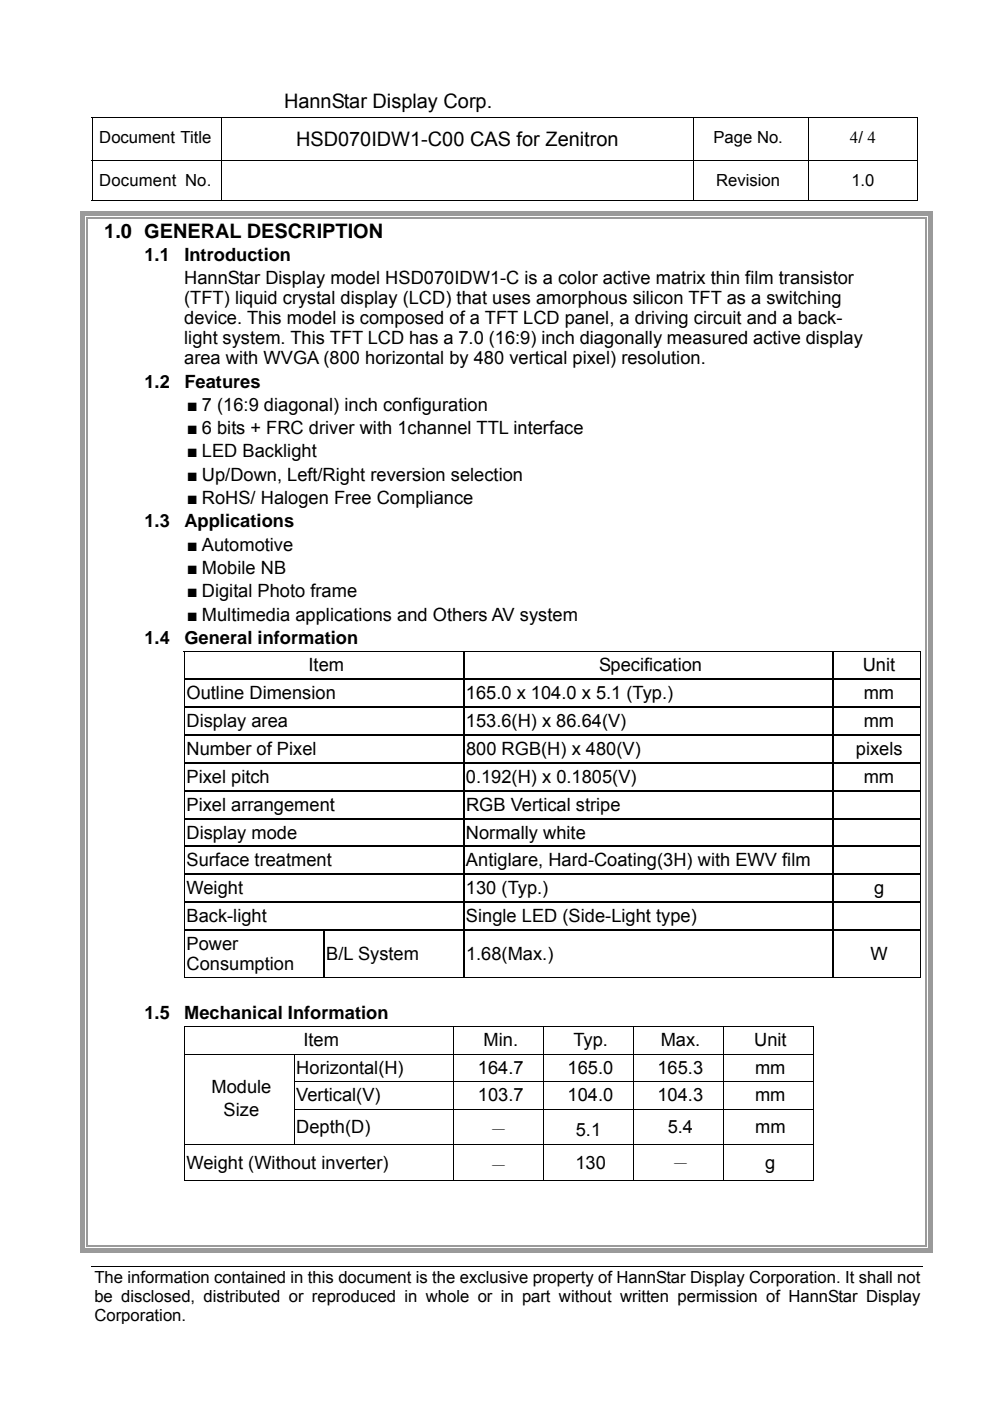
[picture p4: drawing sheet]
<svg xmlns="http://www.w3.org/2000/svg" width="210mm" height="297mm" viewBox="0 0 210 297" stroke-linecap="round" stroke-linejoin="round" font-family="sans-serif">
<defs><g id="words">
<g font-size="4.2">
<text x="60.2" y="22.8">HannStar Display Corp.</text>
<text x="62.8" y="30.9">HSD070IDW1-C00 CAS for Zenitron</text>
<text x="22.1" y="50.4">1.0 GENERAL DESCRIPTION</text>
</g>
<g font-size="3.9">
<text x="30.6" y="55.4">1.1</text>
<text x="39.1" y="55.4">Introduction</text>
<text x="39.1" y="60.3">HannStar Display model HSD070IDW1-C is a color active matrix thin film transistor</text>
<text x="39.1" y="64.5">(TFT) liquid crystal display (LCD) that uses amorphous silicon TFT as a switching</text>
<text x="39.1" y="68.8">device. This model is composed of a TFT LCD panel, a driving circuit and a back-</text>
<text x="39.1" y="73">light system. This TFT LCD has a 7.0 (16:9) inch diagonally measured active display</text>
<text x="39.1" y="77.2">area with WVGA (800 horizontal by 480 vertical pixel) resolution.</text>
<text x="30.6" y="82.2">1.2</text>
<text x="39.1" y="82.2">Features</text>
<text x="39.6" y="87.1">■ 7 (16:9 diagonal) inch configuration</text>
<text x="39.6" y="92.1">■ 6 bits + FRC driver with 1channel TTL interface</text>
<text x="39.6" y="97">■ LED Backlight</text>
<text x="39.6" y="101.9">■ Up/Down, Left/Right reversion selection</text>
<text x="39.6" y="106.9">■ RoHS/ Halogen Free Compliance</text>
<text x="30.6" y="111.8">1.3</text>
<text x="39.1" y="111.8">Applications</text>
<text x="39.6" y="116.8">■ Automotive</text>
<text x="39.6" y="121.7">■ Mobile NB</text>
<text x="39.6" y="126.6">■ Digital Photo frame</text>
<text x="39.6" y="131.6">■ Multimedia applications and Others AV system</text>
<text x="30.6" y="136.5">1.4</text>
<text x="39.1" y="136.5">General information</text>
<text x="65.4" y="142.3">Item</text>
<text x="127.1" y="142.3">Specification</text>
<text x="182.9" y="142.3">Unit</text>
<text x="39.5" y="148.2">Outline Dimension</text>
<text x="98.8" y="148.2">165.0 x 104.0 x 5.1 (Typ.)</text>
<text x="183.1" y="148.2">mm</text>
<text x="39.5" y="154.2">Display area</text>
<text x="98.8" y="154.2">153.6(H) x 86.64(V)</text>
<text x="183.1" y="154.2">mm</text>
<text x="39.5" y="160.1">Number of Pixel</text>
<text x="98.8" y="160.1">800 RGB(H) x 480(V)</text>
<text x="181.5" y="160.1">pixels</text>
<text x="39.5" y="166">Pixel pitch</text>
<text x="98.8" y="166">0.192(H) x 0.1805(V)</text>
<text x="183.1" y="166">mm</text>
<text x="39.5" y="171.9">Pixel arrangement</text>
<text x="98.8" y="171.9">RGB Vertical stripe</text>
<text x="39.5" y="177.8">Display mode</text>
<text x="98.8" y="177.8">Normally white</text>
<text x="39.5" y="183.7">Surface treatment</text>
<text x="98.8" y="183.7">Antiglare, Hard-Coating(3H) with EWV film</text>
<text x="39.5" y="189.6">Weight</text>
<text x="98.8" y="189.6">130 (Typ.)</text>
<text x="185.3" y="189.6">g</text>
<text x="39.5" y="195.5">Back-light</text>
<text x="98.8" y="195.5">Single LED (Side-Light type)</text>
<text x="39.5" y="201.4">Power</text>
<text x="69.2" y="203.5">B/L System</text>
<text x="98.8" y="203.5">1.68(Max.)</text>
<text x="184.6" y="203.5">W</text>
<text x="39.5" y="205.7">Consumption</text>
<text x="30.6" y="216">1.5</text>
<text x="39.1" y="216">Mechanical Information</text>
<text x="64.3" y="221.9">Item</text>
<text x="102.5" y="221.9">Min.</text>
<text x="121.6" y="221.9">Typ.</text>
<text x="140.1" y="221.9">Max.</text>
<text x="159.9" y="221.9">Unit</text>
<text x="62.8" y="227.7">Horizontal(H)</text>
<text x="101.3" y="227.7">164.7</text>
<text x="120.4" y="227.7">165.0</text>
<text x="139.4" y="227.7">165.3</text>
<text x="160.1" y="227.7">mm</text>
<text x="44.8" y="231.7">Module</text>
<text x="62.8" y="233.5">Vertical(V)</text>
<text x="101.3" y="233.5">103.7</text>
<text x="120.4" y="233.5">104.0</text>
<text x="139.4" y="233.5">104.3</text>
<text x="160.1" y="233.5">mm</text>
<text x="47.4" y="236.6">Size</text>
<text x="62.8" y="240.2">Depth(D)</text>
<text x="103.8" y="240.7">－</text>
<text x="122.1" y="240.9">5.1</text>
<text x="141.6" y="240.2">5.4</text>
<text x="160.1" y="240.2">mm</text>
<text x="39.5" y="247.8">Weight (Without inverter)</text>
<text x="103.8" y="248.2">－</text>
<text x="122" y="247.8">130</text>
<text x="142.3" y="247.8">－</text>
<text x="162.3" y="247.8">g</text>
</g>
<g font-size="3.5">
<text x="21.1" y="30.3">Document Title</text>
<text x="151.3" y="30.3">Page No.</text>
<text x="180.2" y="30.3">4/ 4</text>
<text x="21.1" y="39.5">Document No.</text>
<text x="151.8" y="39.5">Revision</text>
<text x="180.5" y="39.5">1.0</text>
<text x="20" y="272">The information contained in this document is the exclusive property of HannStar Display Corporation. It shall not</text>
<text x="20" y="276">be disclosed, distributed or reproduced in whole or in part without written permission of HannStar Display</text>
<text x="20" y="280.1">Corporation.</text>
</g>
</g></defs>
<g fill="none" stroke="#000" stroke-width=".21">
<path d="M19.4 24.8h175.3M19.4 34.1h175.3M19.5 24.9v9.1M19.5 34.2v8.4M46.9 24.9v9.1M46.9 34.2v8.4M147 24.9v9.1M147 34.2v8.4M171.3 24.9v9.1M171.3 34.2v8.4M194.6 24.9v9.1M194.6 34.2v8.4"/>
<path d="M19.4 42.5h27.4M47 42.5h99.9M147.1 42.5h24.2M171.4 42.5h23.1M19.5 268.6h176.2"/>
</g>
<path d="M194.5 42.5h.2v.1h-.2z" fill="#000"/>
<g fill="#fff">
<path d="M19.5 268.7l.1 12.3z"/>
<path d="M19.5 280.9l176.1 .1z"/>
<path d="M195.6 268.7l.1 12.3z"/>
<path d="M195.6 280.9l.1 .1z"/>
</g>
<g fill="#000">
<path d="M39 138h.1v.2h-.1zM195.1 138h.2v.2h-.2zM39 143.9h.1v.2h-.1zM39 149.8h.1v.3h-.1zM39 155.7h.1v.3h-.1zM98.2 143.9h.2v.2h-.2zM98.2 149.8h.2v.3h-.2zM98.2 155.7h.2v.3h-.2zM176.5 143.9h.3v.2h-.3zM176.5 149.8h.3v.3h-.3zM176.5 155.7h.3v.3h-.3zM195.1 143.9h.2v.2h-.2z"/>
<path d="M195.1 149.8h.2v.3h-.2zM195.1 155.7h.2v.3h-.2zM39 161.6h.1v.3h-.1zM39 167.5h.1v.3h-.1zM39 173.4h.1v.3h-.1zM39 179.3h.1v.3h-.1zM98.2 161.6h.2v.3h-.2zM98.2 167.5h.2v.3h-.2zM98.2 173.4h.2v.3h-.2zM98.2 179.3h.2v.3h-.2zM176.5 161.6h.3v.3h-.3zM176.5 167.5h.3v.3h-.3z"/>
<path d="M176.5 173.4h.3v.3h-.3zM176.5 179.3h.3v.3h-.3zM195.1 161.6h.2v.3h-.2zM195.1 167.5h.2v.3h-.2zM195.1 173.4h.2v.3h-.2zM195.1 179.3h.2v.3h-.2zM39 185.3h.1v.2h-.1zM39 191.2h.1v.2h-.1zM39 197.1h.1v.2h-.1zM68.6 197.1h.2v.2h-.2zM98.2 185.3h.2v.2h-.2zM98.2 191.2h.2v.2h-.2z"/>
<path d="M98.2 197.1h.2v.2h-.2zM176.5 185.3h.3v.2h-.3zM176.5 191.2h.3v.2h-.3zM176.5 197.1h.3v.2h-.3zM195.1 185.3h.2v.2h-.2zM195.1 191.2h.2v.2h-.2zM195.1 197.1h.2v.2h-.2zM39 217.6h.1v.2h-.1zM172.3 217.6h.2v.2h-.2zM195.1 207.2h.2v.2h-.2zM39 229.3h.1v.1h-.1zM39 235.1h.1v.1h-.1z"/>
<path d="M172.3 250.3h.2v.1h-.2z"/>
</g>
<g fill="none" stroke="#000" stroke-width=".21">
<path d="M39 138.1h156.3M39.1 138.2v5.7M195.2 138.2v5.7M39.1 144.1v5.7M39.1 150.1v5.6M39.1 156v5.6M195.2 144.1v5.7M195.2 150.1v5.6M195.2 156v5.6M39.1 161.9v5.6M39.1 167.8v5.6M39.1 173.7v5.6"/>
<path d="M39.1 179.6v5.7M195.2 161.9v5.6M195.2 167.8v5.6M195.2 173.7v5.6M195.2 179.6v5.7M39.1 185.5v5.7M39.1 191.4v5.7M39.1 197.3v10.1M195.2 185.5v5.7M195.2 191.4v5.7M195.2 197.3v10.1M39 207.3h156.1"/>
<path d="M39 217.7h133.5M39.1 217.8v5.6M96.2 217.8v5.6M115.3 217.8v5.6M134.3 217.8v5.6M153.4 217.8v5.6M172.4 217.8v5.6M39 223.5h133.5M39.1 223.6v5.7M39.1 229.4v5.7M39.1 235.2v7.5M62.3 229.3h110.2"/>
<path d="M62.3 235.2h110.2M62.3 223.6v5.7M62.3 229.4v5.7M62.3 235.2v7.5M96.2 223.6v5.7M96.2 229.4v5.7M96.2 235.2v7.5M115.3 223.6v5.7M115.3 229.4v5.7M115.3 235.2v7.5M134.3 223.6v5.7M134.3 229.4v5.7"/>
<path d="M134.3 235.2v7.5M153.4 223.6v5.7M153.4 229.4v5.7M153.4 235.2v7.5M172.4 223.6v5.7M172.4 229.4v5.7M172.4 235.2v7.5M39 242.7h133.5M39 250.3h57.1M39.1 242.8v7.6M96.2 242.8v7.6M96.3 250.3h18.9"/>
<path d="M115.3 242.8v7.6M115.3 250.3h18.9M134.3 242.8v7.6M134.4 250.3h18.9M153.4 242.8v7.6M153.4 250.3h18.9M172.4 242.8v7.6"/>
</g>
<g fill="none" stroke="#000" stroke-width=".25">
<path d="M98.3 138.2v5.7M176.6 138.2v5.7M39.1 144h59.1M39.1 149.9h59.1M39.1 155.8h59.1M98.3 144.1v5.7M98.3 150.1v5.6M98.3 156v5.6M98.4 144h78.1M98.4 149.9h78.1M98.4 155.8h78.1M176.6 144.1v5.7"/>
<path d="M176.6 150.1v5.6M176.6 156v5.6M176.8 144h18.3M176.8 149.9h18.3M176.8 155.8h18.3M39.1 161.7h59.1M39.1 167.6h59.1M39.1 173.5h59.1M39.1 179.5h59.1M98.3 161.9v5.6M98.3 167.8v5.6M98.3 173.7v5.6"/>
<path d="M98.3 179.6v5.7M98.4 161.7h78.1M98.4 167.6h78.1M98.4 173.5h78.1M98.4 179.5h78.1M176.6 161.9v5.6M176.6 167.8v5.6M176.6 173.7v5.6M176.6 179.6v5.7M176.8 161.7h18.3M176.8 167.6h18.3M176.8 173.5h18.3"/>
<path d="M176.8 179.5h18.3M39.1 185.4h59.1M39.1 191.3h59.1M39.1 197.2h29.5M68.7 197.3v9.9M68.8 197.2h29.4M98.3 185.5v5.7M98.3 191.4v5.7M98.3 197.3v9.9M98.4 185.4h78.1M98.4 191.3h78.1M98.4 197.2h78.1"/>
<path d="M176.6 185.5v5.7M176.6 191.4v5.7M176.6 197.3v9.9M176.8 185.4h18.3M176.8 191.3h18.3M176.8 197.2h18.3"/>
</g>
<g fill="#9a9a9a">
<path d="M17 44.8h1.1v1.5h-1.1z"/>
<path d="M17 44.8h1.6v1h-1.6z"/>
</g>
<g fill="#fff">
<path d="M18.1 45.8h.2v.5h-.2z"/>
<path d="M18.1 45.8h.5v.3h-.5z"/>
</g>
<g fill="#9a9a9a">
<path d="M18.3 46.1h.3v.2h-.3z"/>
<path d="M18.6 44.8h177.6v1h-177.6z"/>
</g>
<path d="M18.6 45.8h177.6v.3h-177.6z" fill="#fff"/>
<path d="M18.6 46.2h177.6" fill="none" stroke="#9a9a9a" stroke-width=".25"/>
<g fill="#9a9a9a">
<path d="M196.7 44.8h1v1.5h-1z"/>
<path d="M196.2 44.8h1.5v1h-1.5z"/>
</g>
<g fill="#fff">
<path d="M196.4 45.8h.3v.5h-.3z"/>
<path d="M196.2 45.8h.5v.3h-.5z"/>
</g>
<g fill="#9a9a9a">
<path d="M196.2 46.1h.2v.2h-.2z"/>
<path d="M17 46.3h1.1v217.7h-1.1z"/>
</g>
<path d="M18.1 46.3h.2v217.7h-.2z" fill="#fff"/>
<path d="M18.5 46.3v217.7" fill="none" stroke="#9a9a9a" stroke-width=".25"/>
<path d="M196.7 46.3h1v217.7h-1z" fill="#9a9a9a"/>
<path d="M196.4 46.3h.3v217.7h-.3z" fill="#fff"/>
<path d="M196.3 46.3v217.7" fill="none" stroke="#9a9a9a" stroke-width=".25"/>
<g fill="#9a9a9a">
<path d="M17 264h1.1v1.6h-1.1z"/>
<path d="M17 264.5h1.6v1.1h-1.6z"/>
</g>
<g fill="#fff">
<path d="M18.1 264h.2v.5h-.2z"/>
<path d="M18.1 264.3h.5v.2h-.5z"/>
</g>
<g fill="#9a9a9a">
<path d="M18.3 264h.3v.3h-.3z"/>
<path d="M18.6 264.5h177.6v1.1h-177.6z"/>
</g>
<path d="M18.6 264.3h177.6v.2h-177.6z" fill="#fff"/>
<path d="M18.6 264.1h177.6" fill="none" stroke="#9a9a9a" stroke-width=".25"/>
<g fill="#9a9a9a">
<path d="M196.7 264h1v1.6h-1z"/>
<path d="M196.2 264.5h1.5v1.1h-1.5z"/>
</g>
<g fill="#fff">
<path d="M196.4 264h.3v.5h-.3z"/>
<path d="M196.2 264.3h.5v.2h-.5z"/>
</g>
<path d="M196.2 264h.2v.3h-.2z" fill="#9a9a9a"/>
<use href="#words"/>
</svg>
